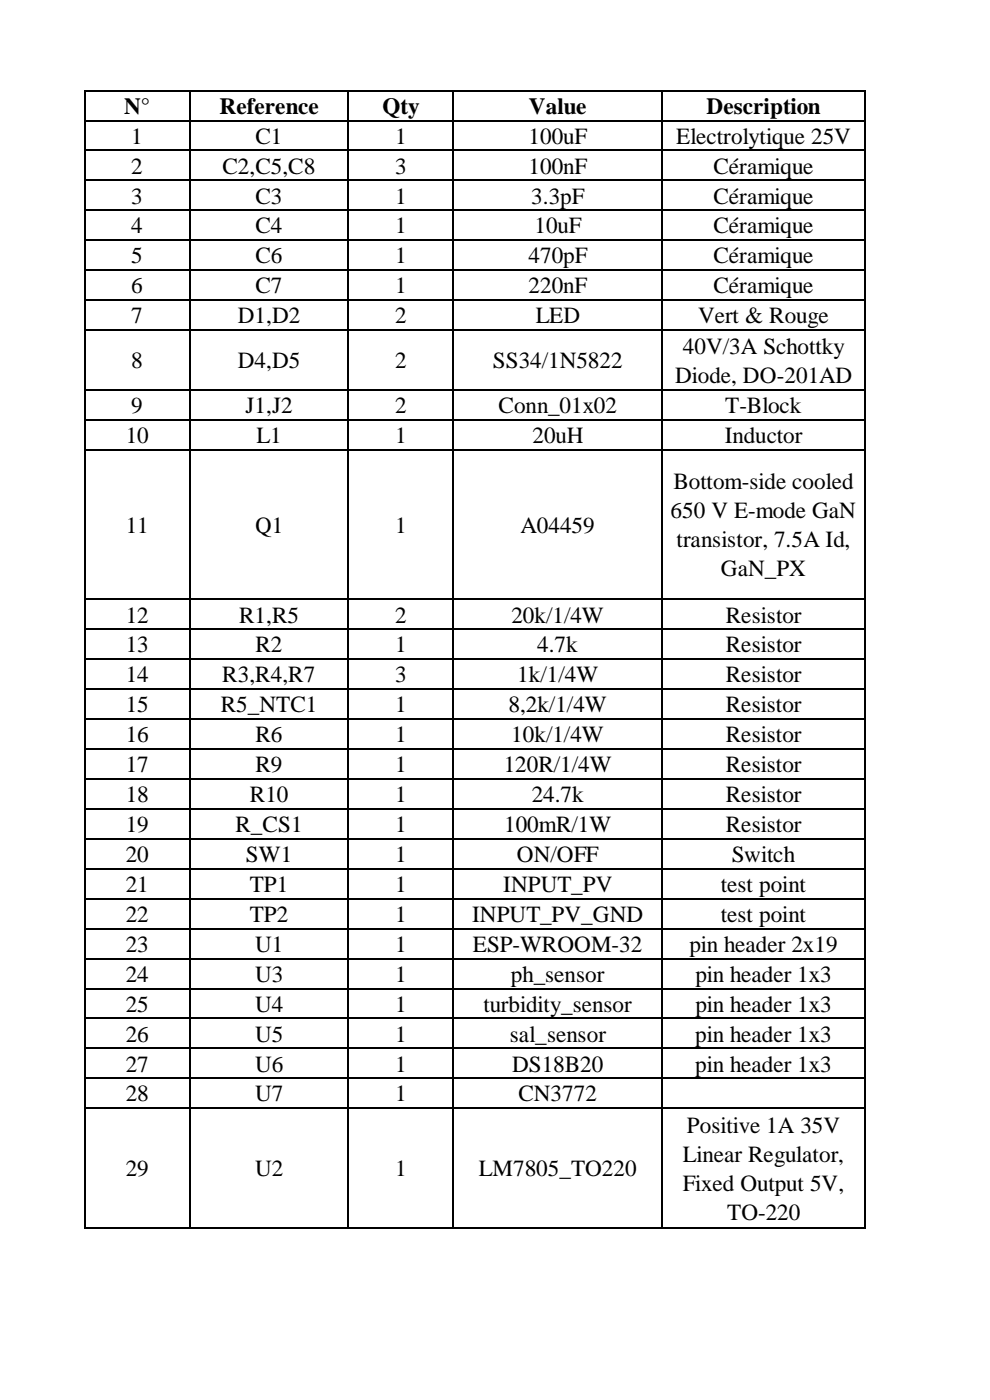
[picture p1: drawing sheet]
<svg xmlns="http://www.w3.org/2000/svg" width="210mm" height="297mm" viewBox="0 0 210 297" stroke-linecap="round" stroke-linejoin="round" font-family="sans-serif">
<defs><g id="words">
<g font-size="4.9">
<text x="26.3" y="24.2">N°</text>
<text x="46.6" y="24.2">Reference</text>
<text x="81.1" y="24.2">Qty</text>
<text x="112.2" y="24.2">Value</text>
<text x="149.9" y="24.2">Description</text>
<text x="27.9" y="30.5">1</text>
<text x="54.2" y="30.5">C1</text>
<text x="83.8" y="30.5">1</text>
<text x="112.1" y="30.5">100uF</text>
<text x="143.4" y="30.5">Electrolytique 25V</text>
<text x="27.9" y="36.8">2</text>
<text x="47.2" y="36.8">C2,C5,C8</text>
<text x="83.8" y="36.8">3</text>
<text x="112.1" y="36.8">100nF</text>
<text x="151.3" y="36.8">Céramique</text>
<text x="27.9" y="43.2">3</text>
<text x="54.2" y="43.2">C3</text>
<text x="83.8" y="43.2">1</text>
<text x="112.7" y="43.2">3.3pF</text>
<text x="151.3" y="43.2">Céramique</text>
<text x="27.9" y="49.5">4</text>
<text x="54.2" y="49.5">C4</text>
<text x="83.8" y="49.5">1</text>
<text x="113.4" y="49.5">10uF</text>
<text x="151.3" y="49.5">Céramique</text>
<text x="27.9" y="55.9">5</text>
<text x="54.2" y="55.9">C6</text>
<text x="83.8" y="55.9">1</text>
<text x="112.1" y="55.9">470pF</text>
<text x="151.3" y="55.9">Céramique</text>
<text x="27.9" y="62.2">6</text>
<text x="54.2" y="62.2">C7</text>
<text x="83.8" y="62.2">1</text>
<text x="112.1" y="62.2">220nF</text>
<text x="151.3" y="62.2">Céramique</text>
<text x="27.9" y="68.6">7</text>
<text x="50.5" y="68.6">D1,D2</text>
<text x="83.8" y="68.6">2</text>
<text x="113.6" y="68.6">LED</text>
<text x="148.1" y="68.6">Vert &amp; Rouge</text>
<text x="144.9" y="75">40V/3A Schottky</text>
<text x="27.9" y="78.1">8</text>
<text x="50.5" y="78.1">D4,D5</text>
<text x="83.8" y="78.1">2</text>
<text x="104.6" y="78.1">SS34/1N5822</text>
<text x="143.2" y="81.2">Diode, DO-201AD</text>
<text x="27.9" y="87.6">9</text>
<text x="52.1" y="87.6">J1,J2</text>
<text x="83.8" y="87.6">2</text>
<text x="105.7" y="87.6">Conn_01x02</text>
<text x="153.8" y="87.6">T-Block</text>
<text x="26.7" y="94">10</text>
<text x="54.4" y="94">L1</text>
<text x="83.8" y="94">1</text>
<text x="112.9" y="94">20uH</text>
<text x="153.7" y="94">Inductor</text>
<text x="142.8" y="103.7">Bottom-side cooled</text>
<text x="26.7" y="113">11</text>
<text x="54.1" y="113">Q1</text>
<text x="83.8" y="113">1</text>
<text x="110.4" y="113">A04459</text>
<text x="142.2" y="109.9">650 V E-mode GaN</text>
<text x="143.5" y="116.1">transistor, 7.5A Id,</text>
<text x="152.9" y="122.3">GaN_PX</text>
<text x="26.7" y="132.1">12</text>
<text x="50.7" y="132.1">R1,R5</text>
<text x="83.8" y="132.1">2</text>
<text x="108.5" y="132.1">20k/1/4W</text>
<text x="153.9" y="132.1">Resistor</text>
<text x="26.7" y="138.4">13</text>
<text x="54.2" y="138.4">R2</text>
<text x="83.8" y="138.4">1</text>
<text x="114" y="138.4">4.7k</text>
<text x="153.9" y="138.4">Resistor</text>
<text x="26.7" y="144.8">14</text>
<text x="47.2" y="144.8">R3,R4,R7</text>
<text x="83.8" y="144.8">3</text>
<text x="109.7" y="144.8">1k/1/4W</text>
<text x="153.9" y="144.8">Resistor</text>
<text x="26.7" y="151.1">15</text>
<text x="46.8" y="151.1">R5_NTC1</text>
<text x="83.8" y="151.1">1</text>
<text x="107.9" y="151.1">8,2k/1/4W</text>
<text x="153.9" y="151.1">Resistor</text>
<text x="26.7" y="157.5">16</text>
<text x="54.2" y="157.5">R6</text>
<text x="83.8" y="157.5">1</text>
<text x="108.4" y="157.5">10k/1/4W</text>
<text x="153.9" y="157.5">Resistor</text>
<text x="26.7" y="163.8">17</text>
<text x="54.2" y="163.8">R9</text>
<text x="83.8" y="163.8">1</text>
<text x="106.8" y="163.8">120R/1/4W</text>
<text x="153.9" y="163.8">Resistor</text>
<text x="26.7" y="170.2">18</text>
<text x="53" y="170.2">R10</text>
<text x="83.8" y="170.2">1</text>
<text x="112.8" y="170.2">24.7k</text>
<text x="153.9" y="170.2">Resistor</text>
<text x="26.7" y="176.5">19</text>
<text x="49.9" y="176.5">R_CS1</text>
<text x="83.8" y="176.5">1</text>
<text x="106.9" y="176.5">100mR/1W</text>
<text x="153.9" y="176.5">Resistor</text>
<text x="26.7" y="182.9">20</text>
<text x="52.1" y="182.9">SW1</text>
<text x="83.8" y="182.9">1</text>
<text x="109.6" y="182.9">ON/OFF</text>
<text x="155.2" y="182.9">Switch</text>
<text x="26.7" y="189.2">21</text>
<text x="53" y="189.2">TP1</text>
<text x="83.8" y="189.2">1</text>
<text x="106.8" y="189.2">INPUT_PV</text>
<text x="152.9" y="189.2">test point</text>
<text x="26.7" y="195.6">22</text>
<text x="53" y="195.6">TP2</text>
<text x="83.8" y="195.6">1</text>
<text x="100.2" y="195.6">INPUT_PV_GND</text>
<text x="152.9" y="195.6">test point</text>
<text x="26.7" y="201.9">23</text>
<text x="54.1" y="201.9">U1</text>
<text x="83.8" y="201.9">1</text>
<text x="100.3" y="201.9">ESP-WROOM-32</text>
<text x="146.2" y="201.9">pin header 2x19</text>
<text x="26.7" y="208.3">24</text>
<text x="54.1" y="208.3">U3</text>
<text x="83.8" y="208.3">1</text>
<text x="108.4" y="208.3">ph_sensor</text>
<text x="147.5" y="208.3">pin header 1x3</text>
<text x="26.7" y="214.6">25</text>
<text x="54.1" y="214.6">U4</text>
<text x="83.8" y="214.6">1</text>
<text x="102.5" y="214.6">turbidity_sensor</text>
<text x="147.5" y="214.6">pin header 1x3</text>
<text x="26.7" y="221">26</text>
<text x="54.1" y="221">U5</text>
<text x="83.8" y="221">1</text>
<text x="108.1" y="221">sal_sensor</text>
<text x="147.5" y="221">pin header 1x3</text>
<text x="26.7" y="227.3">27</text>
<text x="54.1" y="227.3">U6</text>
<text x="83.8" y="227.3">1</text>
<text x="108.6" y="227.3">DS18B20</text>
<text x="147.5" y="227.3">pin header 1x3</text>
<text x="26.7" y="233.7">28</text>
<text x="54.1" y="233.7">U7</text>
<text x="83.8" y="233.7">1</text>
<text x="110" y="233.7">CN3772</text>
<text x="145.7" y="240.3">Positive 1A 35V</text>
<text x="26.7" y="249.5">29</text>
<text x="54.1" y="249.5">U2</text>
<text x="83.8" y="249.5">1</text>
<text x="101.6" y="249.5">LM7805_TO220</text>
<text x="144.8" y="246.5">Linear Regulator,</text>
<text x="144.8" y="252.6">Fixed Output 5V,</text>
<text x="154.2" y="258.8">TO-220</text>
</g>
</g></defs>
<g fill="none" stroke="#000" stroke-width=".34">
<path d="M17.9 19.1v241.6M18.1 19.2h165.5M40.2 19.4v241.3M73.9 19.4v241.3M96.2 19.4v241.3M140.4 19.4v241.3M183.5 19.4v241.3M18.1 25.6h165.5M18.1 31.9h165.5M18.1 38.3h165.5M18.1 44.6h165.5M18.1 51h165.5"/>
<path d="M18.1 57.3h165.5M18.1 63.7h165.5M18.1 70h165.5M18.1 82.7h165.5M18.1 89.1h165.5M18.1 95.4h165.5M18.1 127.2h165.5M18.1 133.5h165.5M18.1 139.9h165.5M18.1 146.2h165.5M18.1 152.6h165.5M18.1 158.9h165.5"/>
<path d="M18.1 165.3h165.5M18.1 171.6h165.5M18.1 178h165.5M18.1 184.3h165.5M18.1 190.7h165.5M18.1 197h165.5M18.1 203.4h165.5M18.1 209.7h165.5M18.1 216.1h165.5M18.1 222.4h165.5M18.1 228.8h165.5M18.1 235.1h165.5"/>
<path d="M18.1 260.5h165.5"/>
</g>
<use href="#words"/>
</svg>
